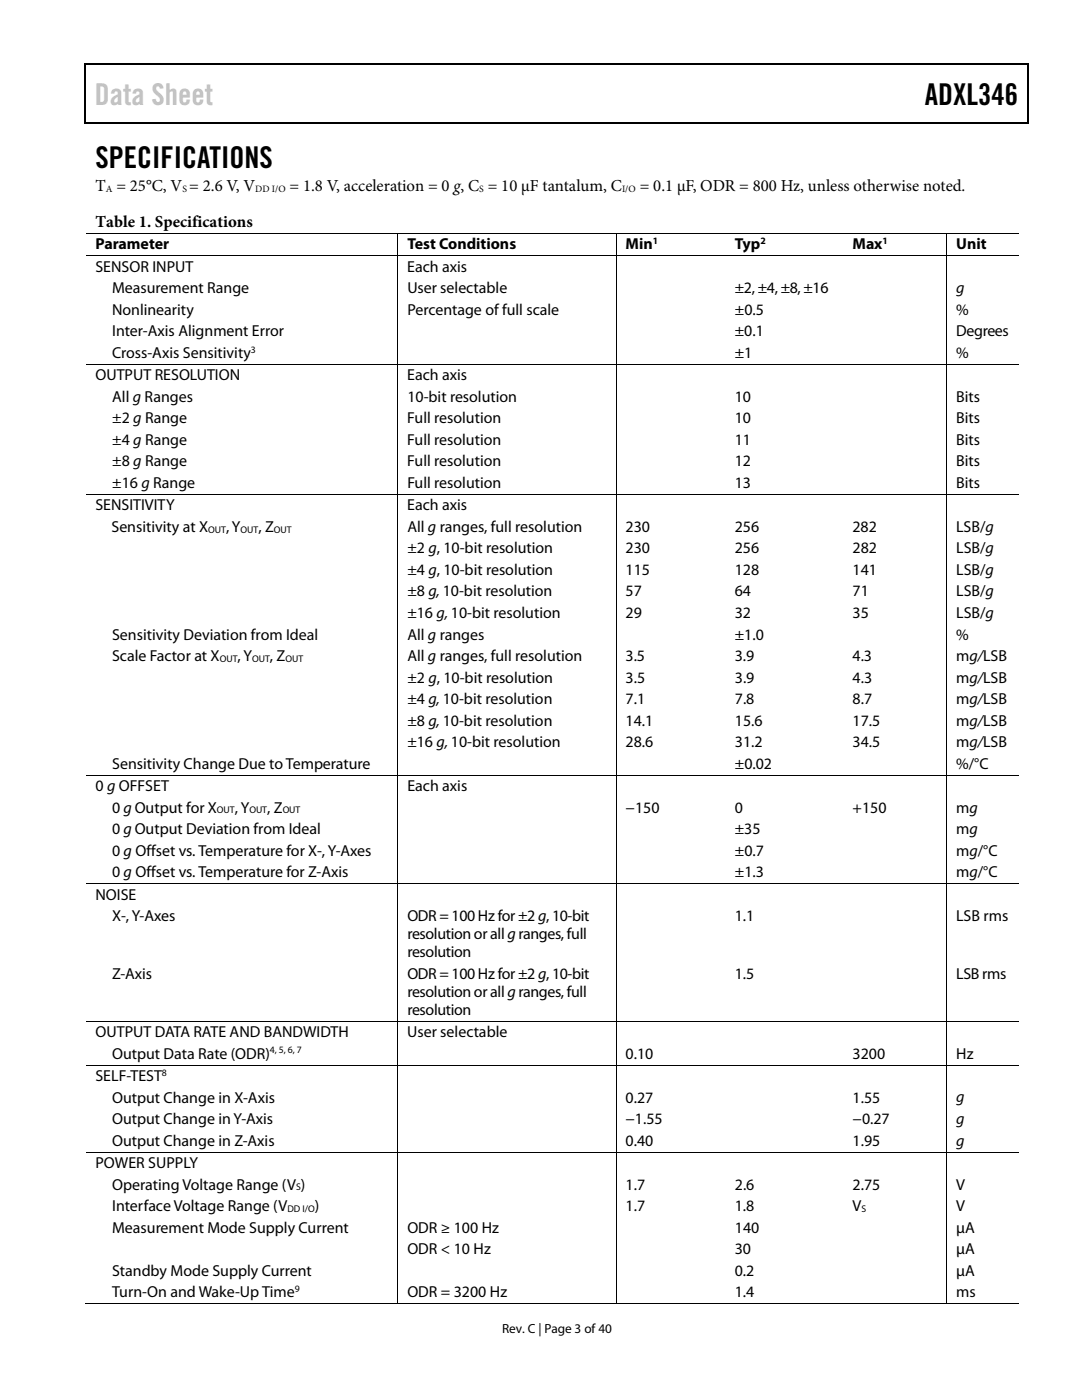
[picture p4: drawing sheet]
<svg xmlns="http://www.w3.org/2000/svg" width="216mm" height="279mm" viewBox="0 0 216 279" stroke-linecap="round" stroke-linejoin="round" font-family="sans-serif">
<defs><g id="words">
<text font-size="6" fill="#c0c0c0" x="18.9" y="21">Data Sheet</text>
<g font-size="6">
<text x="184.5" y="21">ADXL346</text>
<text x="19" y="33.6">SPECIFICATIONS</text>
</g>
<g font-size="3.3">
<text x="19" y="38.1">T = 25°C, V = 2.6 V, V</text>
<text x="57.8" y="38.1">= 1.8 V, acceleration = 0 g, C = 10 μF tantalum, C</text>
<text x="127.7" y="38.1">= 0.1 μF, ODR = 800 Hz, unless otherwise noted.</text>
<text x="19" y="45.2">Table 1. Specifications</text>
</g>
<g font-size="3.2">
<text x="19" y="49.8">Parameter</text>
<text x="81.3" y="49.8">Test Conditions</text>
<text x="124.8" y="49.8">Min</text>
<text x="146.6" y="49.8">Typ</text>
<text x="170.1" y="49.8">Max</text>
<text x="190.8" y="49.8">Unit</text>
<text x="19" y="54.3">SENSOR INPUT</text>
<text x="22.4" y="58.5">Measurement Range</text>
<text x="81.3" y="54.3">Each axis</text>
<text x="81.3" y="58.5">User selectable</text>
<text x="146.6" y="58.5">±2, ±4, ±8, ±16</text>
<text x="190.8" y="58.5">g</text>
<text x="22.4" y="62.8">Nonlinearity</text>
<text x="81.3" y="62.8">Percentage of full scale</text>
<text x="146.6" y="62.8">±0.5</text>
<text x="190.8" y="62.8">%</text>
<text x="22.4" y="67.1">Inter-Axis Alignment Error</text>
<text x="22.4" y="71.4">Cross-Axis Sensitivity</text>
<text x="146.6" y="67.1">±0.1</text>
<text x="146.6" y="71.4">±1</text>
<text x="190.8" y="67.1">Degrees</text>
<text x="190.8" y="71.4">%</text>
<text x="19" y="75.9">OUTPUT RESOLUTION</text>
<text x="81.3" y="75.9">Each axis</text>
<text x="22.4" y="80.2">All g Ranges</text>
<text x="81.3" y="80.2">10-bit resolution</text>
<text x="146.6" y="80.2">10</text>
<text x="190.8" y="80.2">Bits</text>
<text x="22.4" y="84.5">±2 g Range</text>
<text x="22.4" y="88.8">±4 g Range</text>
<text x="81.3" y="84.5">Full resolution</text>
<text x="81.3" y="88.8">Full resolution</text>
<text x="146.6" y="84.5">10</text>
<text x="146.6" y="88.8">11</text>
<text x="190.8" y="84.5">Bits</text>
<text x="190.8" y="88.8">Bits</text>
<text x="22.4" y="93.1">±8 g Range</text>
<text x="81.3" y="93.1">Full resolution</text>
<text x="146.6" y="93.1">12</text>
<text x="190.8" y="93.1">Bits</text>
<text x="19" y="101.9">SENSITIVITY</text>
<text x="22.4" y="97.4">±16 g Range</text>
<text x="81.3" y="101.9">Each axis</text>
<text x="81.3" y="97.4">Full resolution</text>
<text x="146.6" y="97.4">13</text>
<text x="190.8" y="97.4">Bits</text>
<text x="22.2" y="106.2">Sensitivity at X</text>
<text x="45.1" y="106.2">, Y</text>
<text x="51.6" y="106.2">, Z</text>
<text x="81.3" y="106.2">All g ranges, full resolution</text>
<text x="124.8" y="106.2">230</text>
<text x="146.6" y="106.2">256</text>
<text x="170.1" y="106.2">282</text>
<text x="190.8" y="106.2">LSB/g</text>
<text x="81.3" y="110.4">±2 g, 10-bit resolution</text>
<text x="124.8" y="110.4">230</text>
<text x="146.6" y="110.4">256</text>
<text x="170.1" y="110.4">282</text>
<text x="190.8" y="110.4">LSB/g</text>
<text x="81.3" y="114.7">±4 g, 10-bit resolution</text>
<text x="81.3" y="119">±8 g,10-bit resolution</text>
<text x="124.8" y="119">57</text>
<text x="124.8" y="114.7">115</text>
<text x="146.6" y="114.7">128</text>
<text x="146.6" y="119">64</text>
<text x="170.1" y="114.7">141</text>
<text x="170.1" y="119">71</text>
<text x="190.8" y="114.7">LSB/g</text>
<text x="190.8" y="119">LSB/g</text>
<text x="81.3" y="123.3">±16 g,10-bit resolution</text>
<text x="124.8" y="123.3">29</text>
<text x="146.6" y="123.3">32</text>
<text x="170.1" y="123.3">35</text>
<text x="190.8" y="123.3">LSB/g</text>
<text x="22.4" y="127.6">Sensitivity Deviation from Ideal</text>
<text x="22.4" y="131.9">Scale Factor at X</text>
<text x="47.4" y="131.9">, Y</text>
<text x="53.9" y="131.9">, Z</text>
<text x="81.3" y="131.9">All g ranges, full resolution</text>
<text x="81.3" y="127.6">All g ranges</text>
<text x="124.8" y="131.9">3.5</text>
<text x="146.6" y="131.9">3.9</text>
<text x="146.6" y="127.6">±1.0</text>
<text x="170.1" y="131.9">4.3</text>
<text x="190.8" y="131.9">mg/LSB</text>
<text x="190.8" y="127.6">%</text>
<text x="81.3" y="136.2">±2 g, 10-bit resolution</text>
<text x="124.8" y="136.2">3.5</text>
<text x="146.6" y="136.2">3.9</text>
<text x="170.1" y="136.2">4.3</text>
<text x="190.8" y="136.2">mg/LSB</text>
<text x="81.3" y="140.5">±4 g,10-bit resolution</text>
<text x="124.8" y="140.5">7.1</text>
<text x="146.6" y="140.5">7.8</text>
<text x="170.1" y="140.5">8.7</text>
<text x="190.8" y="140.5">mg/LSB</text>
<text x="81.3" y="144.8">±8 g,10-bit resolution</text>
<text x="81.3" y="149.1">±16 g,10-bit resolution</text>
<text x="124.8" y="149.1">28.6</text>
<text x="124.8" y="144.8">14.1</text>
<text x="146.6" y="149.1">31.2</text>
<text x="146.6" y="144.8">15.6</text>
<text x="170.1" y="149.1">34.5</text>
<text x="170.1" y="144.8">17.5</text>
<text x="190.8" y="149.1">mg/LSB</text>
<text x="190.8" y="144.8">mg/LSB</text>
<text x="22.4" y="153.4">Sensitivity Change Due to Temperature</text>
<text x="146.6" y="153.4">±0.02</text>
<text x="190.8" y="153.4">%/°C</text>
<text x="19" y="157.9">0 g OFFSET</text>
<text x="81.3" y="157.9">Each axis</text>
<text x="22.4" y="162.2">0 g Output for X</text>
<text x="22.4" y="166.5">0 g Output Deviation from Ideal</text>
<text x="46.9" y="162.2">, Y</text>
<text x="53.3" y="162.2">, Z</text>
<text x="124.8" y="162.2">−150</text>
<text x="146.6" y="162.2">0</text>
<text x="146.6" y="166.5">±35</text>
<text x="170.1" y="162.2">+150</text>
<text x="190.8" y="162.2">mg</text>
<text x="190.8" y="166.5">mg</text>
<text x="22.4" y="170.8">0 g Offset vs. Temperature for X-, Y-Axes</text>
<text x="146.6" y="170.8">±0.7</text>
<text x="190.8" y="170.8">mg/°C</text>
<text x="19" y="179.6">NOISE</text>
<text x="22.4" y="175.1">0 g Offset vs. Temperature for Z-Axis</text>
<text x="146.6" y="175.1">±1.3</text>
<text x="190.8" y="175.1">mg/°C</text>
<text x="22.4" y="183.9">X-, Y-Axes</text>
<text x="81.3" y="183.9">ODR = 100 Hz for ±2g, 10-bit</text>
<text x="146.6" y="183.9">1.1</text>
<text x="190.8" y="183.9">LSB rms</text>
<text x="81.3" y="187.5">resolution or allgranges, full</text>
<text x="81.3" y="191.1">resolution</text>
<text x="22.4" y="195.3">Z-Axis</text>
<text x="81.3" y="195.3">ODR = 100 Hz for ±2g, 10-bit</text>
<text x="146.6" y="195.3">1.5</text>
<text x="190.8" y="195.3">LSB rms</text>
<text x="81.3" y="198.9">resolution or allgranges, full</text>
<text x="81.3" y="202.5">resolution</text>
<text x="19" y="207">OUTPUT DATA RATE AND BANDWIDTH</text>
<text x="81.3" y="207">User selectable</text>
<text x="19" y="215.8">SELF-TEST</text>
<text x="22.4" y="211.3">Output Data Rate (ODR)</text>
<text x="124.8" y="211.3">0.10</text>
<text x="170.1" y="211.3">3200</text>
<text x="190.8" y="211.3">Hz</text>
<text x="22.4" y="220">Output Change in X-Axis</text>
<text x="124.8" y="220">0.27</text>
<text x="170.1" y="220">1.55</text>
<text x="190.8" y="220">g</text>
<text x="22.4" y="224.3">Output Change in Y-Axis</text>
<text x="124.8" y="224.3">−1.55</text>
<text x="170.1" y="224.3">−0.27</text>
<text x="190.8" y="224.3">g</text>
<text x="19" y="233.1">POWER SUPPLY</text>
<text x="22.4" y="228.6">Output Change in Z-Axis</text>
<text x="124.8" y="228.6">0.40</text>
<text x="170.1" y="228.6">1.95</text>
<text x="190.8" y="228.6">g</text>
<text x="22.4" y="237.4">Operating Voltage Range (V )</text>
<text x="124.8" y="237.4">1.7</text>
<text x="146.6" y="237.4">2.6</text>
<text x="170.1" y="237.4">2.75</text>
<text x="190.8" y="237.4">V</text>
<text x="22.4" y="241.7">Interface Voltage Range (V</text>
<text x="22.4" y="246">Measurement Mode Supply Current</text>
<text x="62.8" y="241.7">)</text>
<text x="81.3" y="246">ODR ≥ 100 Hz</text>
<text x="124.8" y="241.7">1.7</text>
<text x="146.6" y="241.7">1.8</text>
<text x="146.6" y="246">140</text>
<text x="170.1" y="241.7">V</text>
<text x="190.8" y="241.7">V</text>
<text x="190.8" y="246">μA</text>
<text x="81.3" y="250.3">ODR &lt; 10 Hz</text>
<text x="146.6" y="250.3">30</text>
<text x="190.8" y="250.3">μA</text>
<text x="22.4" y="254.6">Standby Mode Supply Current</text>
<text x="146.6" y="254.6">0.2</text>
<text x="190.8" y="254.6">μA</text>
<text x="22.4" y="258.9">Turn-On and Wake-Up Time</text>
<text x="81.3" y="258.9">ODR = 3200 Hz</text>
<text x="146.6" y="258.9">1.4</text>
<text x="190.8" y="258.9">ms</text>
</g>
<text font-size="2.6" x="100.2" y="266">Rev. C | Page 3 of 40</text>
<g font-size="1.9">
<text x="21.1" y="38.3">A</text>
<text x="36.4" y="38.3">S</text>
<text x="50.9" y="38.3">DD I/O</text>
<text x="95.6" y="38.3">S</text>
<text x="124.1" y="38.3">I/O</text>
<text x="130.3" y="48.7">1</text>
<text x="151.8" y="48.7">2</text>
<text x="176.1" y="48.7">1</text>
<text x="50.1" y="70.4">3</text>
<text x="41.5" y="106.3">OUT</text>
<text x="48" y="106.3">OUT</text>
<text x="54.7" y="106.3">OUT</text>
<text x="43.8" y="132.1">OUT</text>
<text x="50.3" y="132.1">OUT</text>
<text x="57" y="132.1">OUT</text>
<text x="43.3" y="162.3">OUT</text>
<text x="49.8" y="162.3">OUT</text>
<text x="56.4" y="162.3">OUT</text>
<text x="32.3" y="214.7">8</text>
<text x="53.8" y="210.2">4, 5, 6, 7</text>
<text x="59.1" y="237.6">S</text>
<text x="57.4" y="241.9">DD I/O</text>
<text x="171.9" y="241.9">S</text>
<text x="58.8" y="257.8">9</text>
</g>
</g></defs>
<path d="M16.9 12.7h.2v1h-.2zM205.1 12.7h.2v1h-.2zM205.1 12.7h.2v.3h-.2zM82.3 24.4h.2v.3h-.2zM205.1 24.4h.2v.3h-.2z" fill="#000"/>
<path d="M16.9 12.8h188.2M17 13.7v11M205.2 13.7v11M205.1 24.5h-188.2" fill="none" stroke="#000" stroke-width=".25"/>
<g fill="none" stroke="#000" stroke-width=".2">
<path d="M17.1 46.5h186.2M17.1 51.1h186.2M79.4 46.6v4.4M79.4 51.1v21.5M122.9 46.6v4.4M122.9 51.1v21.5M188.9 46.6v4.4M188.9 51.1v21.5M17.1 72.7h186.2M79.4 72.8v25.8M122.9 72.8v25.8M188.9 72.8v25.8"/>
<path d="M17.1 98.7h186.2M79.4 98.7v55.9M122.9 98.7v55.9M188.9 98.7v55.9M17.1 154.7h186.2M79.4 154.8v21.5M122.9 154.8v21.5M188.9 154.8v21.5M17.1 176.3h186.2M79.4 176.4v27.3M122.9 176.4v27.3M188.9 176.4v27.3"/>
<path d="M17.1 203.8h186.2M17.1 212.6h186.2M79.4 203.9v8.6M79.4 212.6v17.2M122.9 203.9v8.6M122.9 212.6v17.2M188.9 203.9v8.6M188.9 212.6v17.2M17.1 229.9h186.2M79.4 230v30.2M122.9 230v30.2M188.9 230v30.2"/>
<path d="M16.9 260.2h62.4M79.5 260.2h43.4M123 260.2h65.8M189 260.2h14.3"/>
</g>
<use href="#words"/>
</svg>
